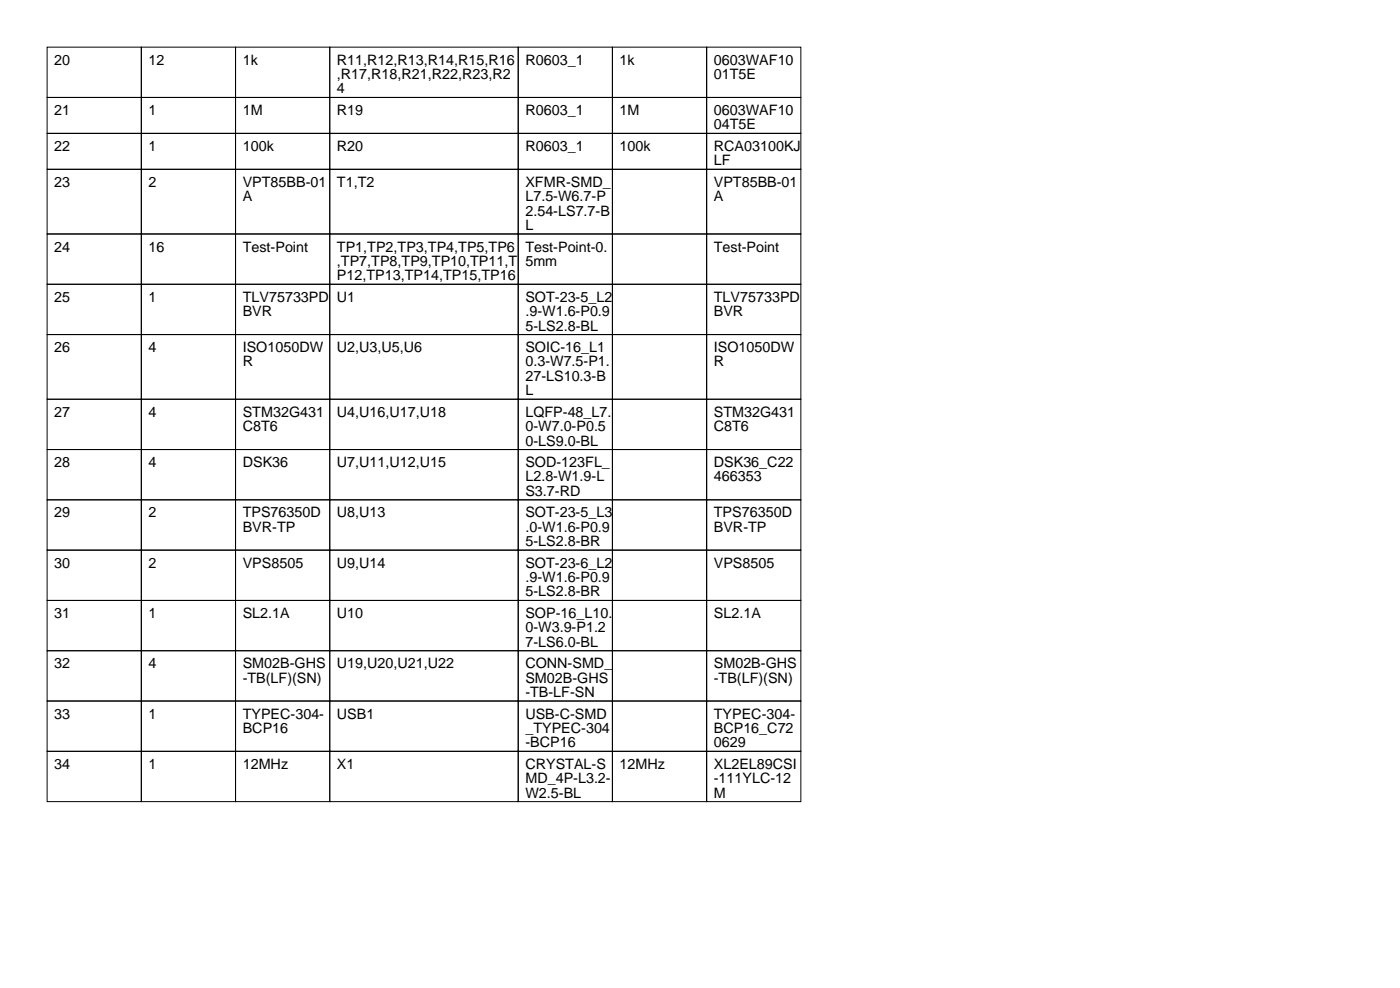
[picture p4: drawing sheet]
<svg xmlns="http://www.w3.org/2000/svg" width="297mm" height="210mm" viewBox="0 0 297 210" stroke-linecap="round" stroke-linejoin="round" font-family="sans-serif">
<defs><g id="words">
<g font-size="3">
<text x="11.5" y="13.7">20</text>
<text x="31.5" y="13.7">12</text>
<text x="51.5" y="13.7">1k</text>
<text x="71.5" y="13.7">R11,R12,R13,R14,R15,R16</text>
<text x="71.5" y="16.8">,R17,R18,R21,R22,R23,R2</text>
<text x="111.5" y="13.7">R0603_1</text>
<text x="131.5" y="13.7">1k</text>
<text x="151.5" y="13.7">0603WAF10</text>
<text x="151.5" y="16.8">01T5E</text>
<text x="71.5" y="19.8">4</text>
<text x="11.5" y="24.4">21</text>
<text x="31.5" y="24.4">1</text>
<text x="51.5" y="24.4">1M</text>
<text x="71.5" y="24.4">R19</text>
<text x="111.5" y="24.4">R0603_1</text>
<text x="131.5" y="24.4">1M</text>
<text x="151.5" y="24.4">0603WAF10</text>
<text x="151.5" y="27.4">04T5E</text>
<text x="11.5" y="32">22</text>
<text x="31.5" y="32">1</text>
<text x="51.5" y="32">100k</text>
<text x="71.5" y="32">R20</text>
<text x="111.5" y="32">R0603_1</text>
<text x="131.5" y="32">100k</text>
<text x="151.5" y="32">RCA03100KJ</text>
<text x="151.5" y="35.1">LF</text>
<text x="11.5" y="39.6">23</text>
<text x="31.5" y="39.6">2</text>
<text x="51.5" y="39.6">VPT85BB-01</text>
<text x="71.5" y="39.6">T1,T2</text>
<text x="111.5" y="39.6">XFMR-SMD_</text>
<text x="151.5" y="39.6">VPT85BB-01</text>
<text x="51.5" y="42.7">A</text>
<text x="111.5" y="42.7">L7.5-W6.7-P</text>
<text x="111.5" y="45.7">2.54-LS7.7-B</text>
<text x="151.5" y="42.7">A</text>
<text x="11.5" y="53.3">24</text>
<text x="31.5" y="53.3">16</text>
<text x="51.5" y="53.3">Test-Point</text>
<text x="71.5" y="53.3">TP1,TP2,TP3,TP4,TP5,TP6</text>
<text x="111.5" y="48.8">L</text>
<text x="111.5" y="53.3">Test-Point-0.</text>
<text x="151.5" y="53.3">Test-Point</text>
<text x="71.5" y="56.4">,TP7,TP8,TP9,TP10,TP11,T</text>
<text x="71.5" y="59.4">P12,TP13,TP14,TP15,TP16</text>
<text x="111.5" y="56.4">5mm</text>
<text x="11.5" y="64">25</text>
<text x="31.5" y="64">1</text>
<text x="51.5" y="64">TLV75733PD</text>
<text x="71.5" y="64">U1</text>
<text x="111.5" y="64">SOT-23-5_L2</text>
<text x="151.5" y="64">TLV75733PD</text>
<text x="51.5" y="67.1">BVR</text>
<text x="111.5" y="67.1">.9-W1.6-P0.9</text>
<text x="111.5" y="70.1">5-LS2.8-BL</text>
<text x="151.5" y="67.1">BVR</text>
<text x="11.5" y="74.7">26</text>
<text x="31.5" y="74.7">4</text>
<text x="51.5" y="74.7">ISO1050DW</text>
<text x="51.5" y="77.7">R</text>
<text x="71.5" y="74.7">U2,U3,U5,U6</text>
<text x="111.5" y="74.7">SOIC-16_L1</text>
<text x="111.5" y="77.7">0.3-W7.5-P1.</text>
<text x="151.5" y="74.7">ISO1050DW</text>
<text x="151.5" y="77.7">R</text>
<text x="111.5" y="80.8">27-LS10.3-B</text>
<text x="111.5" y="83.8">L</text>
<text x="11.5" y="88.4">27</text>
<text x="31.5" y="88.4">4</text>
<text x="51.5" y="88.4">STM32G431</text>
<text x="71.5" y="88.4">U4,U16,U17,U18</text>
<text x="111.5" y="88.4">LQFP-48_L7.</text>
<text x="151.5" y="88.4">STM32G431</text>
<text x="51.5" y="91.4">C8T6</text>
<text x="111.5" y="91.4">0-W7.0-P0.5</text>
<text x="111.5" y="94.5">0-LS9.0-BL</text>
<text x="151.5" y="91.4">C8T6</text>
<text x="11.5" y="99.1">28</text>
<text x="31.5" y="99.1">4</text>
<text x="51.5" y="99.1">DSK36</text>
<text x="71.5" y="99.1">U7,U11,U12,U15</text>
<text x="111.5" y="99.1">SOD-123FL_</text>
<text x="151.5" y="99.1">DSK36_C22</text>
<text x="111.5" y="102.1">L2.8-W1.9-L</text>
<text x="111.5" y="105.2">S3.7-RD</text>
<text x="151.5" y="102.1">466353</text>
<text x="11.5" y="109.7">29</text>
<text x="31.5" y="109.7">2</text>
<text x="51.5" y="109.7">TPS76350D</text>
<text x="51.5" y="112.8">BVR-TP</text>
<text x="71.5" y="109.7">U8,U13</text>
<text x="111.5" y="109.7">SOT-23-5_L3</text>
<text x="111.5" y="112.8">.0-W1.6-P0.9</text>
<text x="151.5" y="109.7">TPS76350D</text>
<text x="151.5" y="112.8">BVR-TP</text>
<text x="111.5" y="115.8">5-LS2.8-BR</text>
<text x="11.5" y="120.4">30</text>
<text x="31.5" y="120.4">2</text>
<text x="51.5" y="120.4">VPS8505</text>
<text x="71.5" y="120.4">U9,U14</text>
<text x="111.5" y="120.4">SOT-23-6_L2</text>
<text x="111.5" y="123.4">.9-W1.6-P0.9</text>
<text x="151.5" y="120.4">VPS8505</text>
<text x="11.5" y="131.1">31</text>
<text x="31.5" y="131.1">1</text>
<text x="51.5" y="131.1">SL2.1A</text>
<text x="71.5" y="131.1">U10</text>
<text x="111.5" y="126.5">5-LS2.8-BR</text>
<text x="111.5" y="131.1">SOP-16_L10.</text>
<text x="151.5" y="131.1">SL2.1A</text>
<text x="111.5" y="134.1">0-W3.9-P1.2</text>
<text x="111.5" y="137.2">7-LS6.0-BL</text>
<text x="11.5" y="141.7">32</text>
<text x="31.5" y="141.7">4</text>
<text x="51.5" y="141.7">SM02B-GHS</text>
<text x="71.5" y="141.7">U19,U20,U21,U22</text>
<text x="111.5" y="141.7">CONN-SMD_</text>
<text x="151.5" y="141.7">SM02B-GHS</text>
<text x="51.5" y="144.8">-TB(LF)(SN)</text>
<text x="111.5" y="144.8">SM02B-GHS</text>
<text x="111.5" y="147.8">-TB-LF-SN</text>
<text x="151.5" y="144.8">-TB(LF)(SN)</text>
<text x="11.5" y="152.4">33</text>
<text x="31.5" y="152.4">1</text>
<text x="51.5" y="152.4">TYPEC-304-</text>
<text x="51.5" y="155.5">BCP16</text>
<text x="71.5" y="152.4">USB1</text>
<text x="111.5" y="152.4">USB-C-SMD</text>
<text x="111.5" y="155.5">_TYPEC-304</text>
<text x="151.5" y="152.4">TYPEC-304-</text>
<text x="151.5" y="155.5">BCP16_C72</text>
<text x="111.5" y="158.5">-BCP16</text>
<text x="151.5" y="158.5">0629</text>
<text x="11.5" y="163.1">34</text>
<text x="31.5" y="163.1">1</text>
<text x="51.5" y="163.1">12MHz</text>
<text x="71.5" y="163.1">X1</text>
<text x="111.5" y="163.1">CRYSTAL-S</text>
<text x="111.5" y="166.1">MD_4P-L3.2-</text>
<text x="131.5" y="163.1">12MHz</text>
<text x="151.5" y="163.1">XL2EL89CSI</text>
<text x="151.5" y="166.1">-111YLC-12</text>
<text x="111.5" y="169.2">W2.5-BL</text>
<text x="151.5" y="169.2">M</text>
</g>
</g></defs>
<g fill="none" stroke="#000" stroke-width=".21">
<path d="M10 10h20v10.7h-20zM30 10h20v10.7h-20zM50 10h20v10.7h-20zM70 10h40v10.7h-40zM110 10h20v10.7h-20zM130 10h20v10.7h-20zM150 10h20v10.7h-20zM10 20.7h20v7.6h-20zM10 28.3h20v7.6h-20zM10 35.9h20v13.7h-20zM30 20.7h20v7.6h-20zM30 28.3h20v7.6h-20z"/>
<path d="M30 35.9h20v13.7h-20zM50 20.7h20v7.6h-20zM50 28.3h20v7.6h-20zM50 35.9h20v13.7h-20zM70 20.7h40v7.6h-40zM70 28.3h40v7.6h-40zM70 35.9h40v13.7h-40zM110 20.7h20v7.6h-20zM110 28.3h20v7.6h-20zM110 35.9h20v13.7h-20zM130 20.7h20v7.6h-20zM130 28.3h20v7.6h-20z"/>
<path d="M130 35.9h20v13.7h-20zM150 20.7h20v7.6h-20zM150 28.3h20v7.6h-20zM150 35.9h20v13.7h-20zM10 49.6h20v10.7h-20zM30 49.6h20v10.7h-20zM50 49.6h20v10.7h-20zM70 49.6h40v10.7h-40zM110 49.6h20v10.7h-20zM130 49.6h20v10.7h-20zM150 49.6h20v10.7h-20zM10 60.3h20v10.7h-20z"/>
<path d="M10 71h20v13.7h-20zM30 60.3h20v10.7h-20zM30 71h20v13.7h-20zM50 60.3h20v10.7h-20zM50 71h20v13.7h-20zM70 60.3h40v10.7h-40zM70 71h40v13.7h-40zM110 60.3h20v10.7h-20zM110 71h20v13.7h-20zM130 60.3h20v10.7h-20zM130 71h20v13.7h-20zM150 60.3h20v10.7h-20z"/>
<path d="M150 71h20v13.7h-20zM10 84.7h20v10.6h-20zM10 95.3h20v10.7h-20zM30 84.7h20v10.6h-20zM30 95.3h20v10.7h-20zM50 84.7h20v10.6h-20zM50 95.3h20v10.7h-20zM70 84.7h40v10.6h-40zM70 95.3h40v10.7h-40zM110 84.7h20v10.6h-20zM110 95.3h20v10.7h-20zM130 84.7h20v10.6h-20z"/>
<path d="M130 95.3h20v10.7h-20zM150 84.7h20v10.6h-20zM150 95.3h20v10.7h-20zM10 106h20v10.7h-20zM10 116.7h20v10.6h-20zM30 106h20v10.7h-20zM30 116.7h20v10.6h-20zM50 106h20v10.7h-20zM50 116.7h20v10.6h-20zM70 106h40v10.7h-40zM70 116.7h40v10.6h-40zM110 106h20v10.7h-20z"/>
<path d="M110 116.7h20v10.6h-20zM130 106h20v10.7h-20zM130 116.7h20v10.6h-20zM150 106h20v10.7h-20zM150 116.7h20v10.6h-20zM10 127.3h20v10.7h-20zM10 138h20v10.7h-20zM30 127.3h20v10.7h-20zM30 138h20v10.7h-20zM50 127.3h20v10.7h-20zM50 138h20v10.7h-20zM70 127.3h40v10.7h-40z"/>
<path d="M70 138h40v10.7h-40zM110 127.3h20v10.7h-20zM110 138h20v10.7h-20zM130 127.3h20v10.7h-20zM130 138h20v10.7h-20zM150 127.3h20v10.7h-20zM150 138h20v10.7h-20zM10 148.7h20v10.7h-20zM10 159.4h20v10.6h-20zM30 148.7h20v10.7h-20zM30 159.4h20v10.6h-20zM50 148.7h20v10.7h-20z"/>
<path d="M50 159.4h20v10.6h-20zM70 148.7h40v10.7h-40zM70 159.4h40v10.6h-40zM110 148.7h20v10.7h-20zM110 159.4h20v10.6h-20zM130 148.7h20v10.7h-20zM130 159.4h20v10.6h-20zM150 148.7h20v10.7h-20zM150 159.4h20v10.6h-20z"/>
</g>
<use href="#words"/>
</svg>
